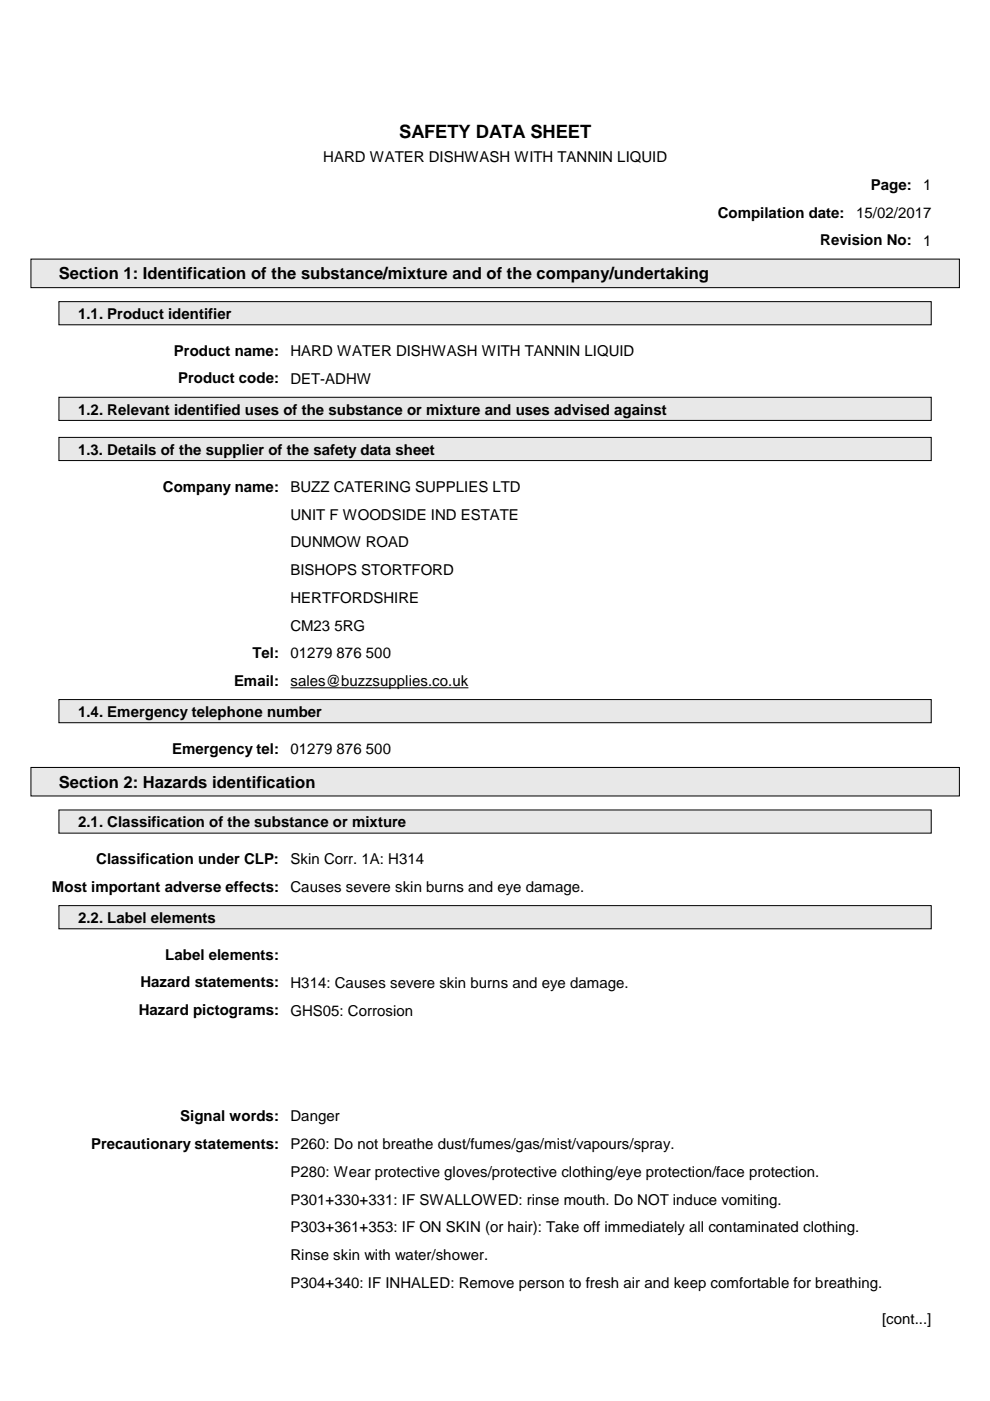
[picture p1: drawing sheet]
<svg xmlns="http://www.w3.org/2000/svg" width="210mm" height="297mm" viewBox="0 0 210 297" stroke-linecap="round" stroke-linejoin="round" font-family="sans-serif">
<defs><g id="words">
<text font-size="3.9" x="84.7" y="29.2">SAFETY DATA SHEET</text>
<g font-size="3.5">
<text x="12.5" y="59.2">Section 1: Identification of the substance/mixture and of the company/undertaking</text>
<text x="12.5" y="167">Section 2: Hazards identification</text>
</g>
<g font-size="3.2">
<text x="68.5" y="34.4">HARD WATER DISHWASH WITH TANNIN LIQUID</text>
<text x="184.7" y="40.2">Page:</text>
<text x="195.7" y="40.3">1</text>
<text x="152.2" y="46.1">Compilation date:</text>
<text x="181.5" y="46.2">15/02/2017</text>
<text x="173.9" y="52">Revision No:</text>
<text x="195.7" y="52.1">1</text>
<text x="16.6" y="67.6">1.1. Product identifier</text>
<text x="36.9" y="75.4">Product name:</text>
<text x="61.6" y="75.5">HARD WATER DISHWASH WITH TANNIN LIQUID</text>
<text x="37.8" y="81.3">Product code:</text>
<text x="61.6" y="81.4">DET-ADHW</text>
<text x="16.6" y="87.9">1.2. Relevant identified uses of the substance or mixture and uses advised against</text>
<text x="16.6" y="96.4">1.3. Details of the supplier of the safety data sheet</text>
<text x="34.5" y="104.2">Company name:</text>
<text x="61.6" y="104.3">BUZZ CATERING SUPPLIES LTD</text>
<text x="61.6" y="110.2">UNIT F WOODSIDE IND ESTATE</text>
<text x="61.6" y="116.1">DUNMOW ROAD</text>
<text x="61.6" y="121.9">BISHOPS STORTFORD</text>
<text x="61.6" y="127.8">HERTFORDSHIRE</text>
<text x="61.6" y="133.7">CM23</text>
<text x="70.9" y="133.7">5RG</text>
<text x="53.5" y="139.5">Tel:</text>
<text x="61.6" y="139.6">01279</text>
<text x="71.4" y="139.6">876</text>
<text x="77.6" y="139.6">500</text>
<text x="49.6" y="145.4">Email:</text>
<text x="61.6" y="145.5">sales@buzzsupplies.co.uk</text>
<text x="16.6" y="152">1.4. Emergency telephone number</text>
<text x="36.5" y="159.8">Emergency tel:</text>
<text x="61.6" y="159.9">01279</text>
<text x="71.4" y="159.9">876</text>
<text x="77.6" y="159.9">500</text>
<text x="16.6" y="175.4">2.1. Classification of the substance or mixture</text>
<text x="20.4" y="183.2">Classification under CLP:</text>
<text x="61.6" y="183.3">Skin Corr. 1A: H314</text>
<text x="11" y="189.1">Most important adverse effects:</text>
<text x="61.6" y="189.2">Causes severe skin burns and eye damage.</text>
<text x="16.6" y="195.7">2.2. Label elements</text>
<text x="35.1" y="203.5">Label elements:</text>
<text x="29.8" y="209.4">Hazard statements:</text>
<text x="61.6" y="209.5">H314: Causes severe skin burns and eye damage.</text>
<text x="29.4" y="215.3">Hazard pictograms:</text>
<text x="61.6" y="215.3">GHS05: Corrosion</text>
<text x="38.2" y="237.6">Signal words:</text>
<text x="61.6" y="237.7">Danger</text>
<text x="19.3" y="243.5">Precautionary statements:</text>
<text x="61.6" y="243.6">P260: Do not breathe dust/fumes/gas/mist/vapours/spray.</text>
<text x="61.6" y="249.5">P280: Wear protective gloves/protective clothing/eye protection/face protection.</text>
<text x="61.6" y="255.4">P301+330+331: IF SWALLOWED: rinse mouth. Do NOT induce vomiting.</text>
<text x="61.6" y="261.3">P303+361+353: IF ON SKIN (or hair): Take off immediately all contaminated clothing.</text>
<text x="61.6" y="267.2">Rinse skin with water/shower.</text>
<text x="61.6" y="273">P304+340: IF INHALED: Remove person to fresh air and keep comfortable for breathing.</text>
<text x="187" y="280.7">[</text>
<text x="187.9" y="280.7">cont...]</text>
</g>
</g></defs>
<path d="M6.6 55h196.8v6h-196.8z" fill="#e8e8e8"/>
<path d="M6.6 54.9h196.8v6.1h-196.8z" fill="none" stroke="#000" stroke-width=".21"/>
<g fill="#e8e8e8">
<path d="M12.5 56h137.7v4h-137.7z"/>
<path d="M12.5 64h184.9v4.9h-184.9z"/>
</g>
<path d="M12.5 64h184.9v4.9h-184.9z" fill="none" stroke="#000" stroke-width=".21"/>
<path d="M16.6 64.7h32.6v3.7h-32.6z" fill="#e8e8e8"/>
<g fill="#fff">
<path d="M36.9 72.5h22.2v3.7h-22.2z"/>
<path d="M61.6 72.7h72.9v3.5h-72.9z"/>
<path d="M37.8 78.3h21.3v3.8h-21.3z"/>
<path d="M61.6 78.6h17.2v3.5h-17.2z"/>
</g>
<path d="M12.5 84.3h184.9v4.8h-184.9z" fill="#e8e8e8"/>
<path d="M12.5 84.2h184.9v4.9h-184.9z" fill="none" stroke="#000" stroke-width=".21"/>
<g fill="#e8e8e8">
<path d="M16.6 84.9h124.9v3.8h-124.9z"/>
<path d="M12.5 92.8h184.9v4.8h-184.9z"/>
</g>
<path d="M12.5 92.7h184.9v4.9h-184.9z" fill="none" stroke="#000" stroke-width=".21"/>
<path d="M16.6 93.5h75.7v3.7h-75.7z" fill="#e8e8e8"/>
<g fill="#fff">
<path d="M34.5 101.2h24.6v3.8h-24.6z"/>
<path d="M61.6 101.5h48.8v3.5h-48.8z"/>
<path d="M61.6 107.3h48.4v3.6h-48.4z"/>
<path d="M61.6 113.2h25.1v3.5h-25.1z"/>
<path d="M61.6 119.1h34.6v3.5h-34.6z"/>
<path d="M61.6 125h27.3v3.5h-27.3z"/>
<path d="M61.6 130.9h15.8v3.5h-15.8z"/>
<path d="M53.5 136.6h5.6v3.7h-5.6z"/>
<path d="M61.6 136.8h21.3v3.5h-21.3z"/>
<path d="M49.6 142.4h9.5v3.8h-9.5z"/>
<path d="M61.6 142.6h37.7v3.6h-37.7z"/>
</g>
<path d="M61.6 145.8h37.7" fill="none" stroke="#000" stroke-width=".21"/>
<path d="M12.5 148.4h184.9v4.8h-184.9z" fill="#e8e8e8"/>
<path d="M12.5 148.3h184.9v4.9h-184.9z" fill="none" stroke="#000" stroke-width=".21"/>
<path d="M16.6 149h51.8v3.8h-51.8z" fill="#e8e8e8"/>
<g fill="#fff">
<path d="M36.5 156.8h22.6v3.8h-22.6z"/>
<path d="M61.6 157h21.3v3.6h-21.3z"/>
</g>
<path d="M6.6 162.8h196.8v6h-196.8z" fill="#e8e8e8"/>
<path d="M6.6 162.7h196.8v6.1h-196.8z" fill="none" stroke="#000" stroke-width=".21"/>
<g fill="#e8e8e8">
<path d="M12.5 163.7h54.3v4.1h-54.3z"/>
<path d="M12.5 171.8h184.9v4.8h-184.9z"/>
</g>
<path d="M12.5 171.7h184.9v4.9h-184.9z" fill="none" stroke="#000" stroke-width=".21"/>
<path d="M16.6 172.5h69.6v3.7h-69.6z" fill="#e8e8e8"/>
<g fill="#fff">
<path d="M20.4 180.2h38.7v3.8h-38.7z"/>
<path d="M61.6 180.5h28.4v3.5h-28.4z"/>
<path d="M11 186.1h48.1v3.8h-48.1z"/>
<path d="M61.6 186.3h63.2v3.6h-63.2z"/>
</g>
<path d="M12.5 192.1h184.9v4.8h-184.9z" fill="#e8e8e8"/>
<path d="M12.5 192h184.9v4.9h-184.9z" fill="none" stroke="#000" stroke-width=".21"/>
<path d="M16.6 192.7h29.2v3.8h-29.2z" fill="#e8e8e8"/>
<g fill="#fff">
<path d="M35.1 200.5h24v3.7h-24z"/>
<path d="M61.6 200.7h.9v3.5h-.9z"/>
<path d="M29.8 206.4h29.3v3.7h-29.3z"/>
<path d="M61.6 206.6h71.7v3.5h-71.7z"/>
<path d="M29.4 212.3h29.7v3.7h-29.7z"/>
<path d="M61.6 212.5h26v3.5h-26z"/>
<path d="M38.2 234.7h20.9v3.7h-20.9z"/>
<path d="M61.6 234.9h10.5v3.5h-10.5z"/>
<path d="M19.3 240.6h39.8v3.7h-39.8z"/>
<path d="M61.6 240.8h81.5v3.5h-81.5z"/>
<path d="M61.6 246.7h112.3v3.5h-112.3z"/>
<path d="M61.6 252.5h104.2v3.6h-104.2z"/>
<path d="M61.6 258.4h121.6v3.5h-121.6z"/>
<path d="M61.6 264.3h41.9v3.5h-41.9z"/>
<path d="M61.6 270.2h125.6v3.5h-125.6z"/>
<path d="M187 277.8h10.5v3.5h-10.5z"/>
</g>
<use href="#words"/>
</svg>
